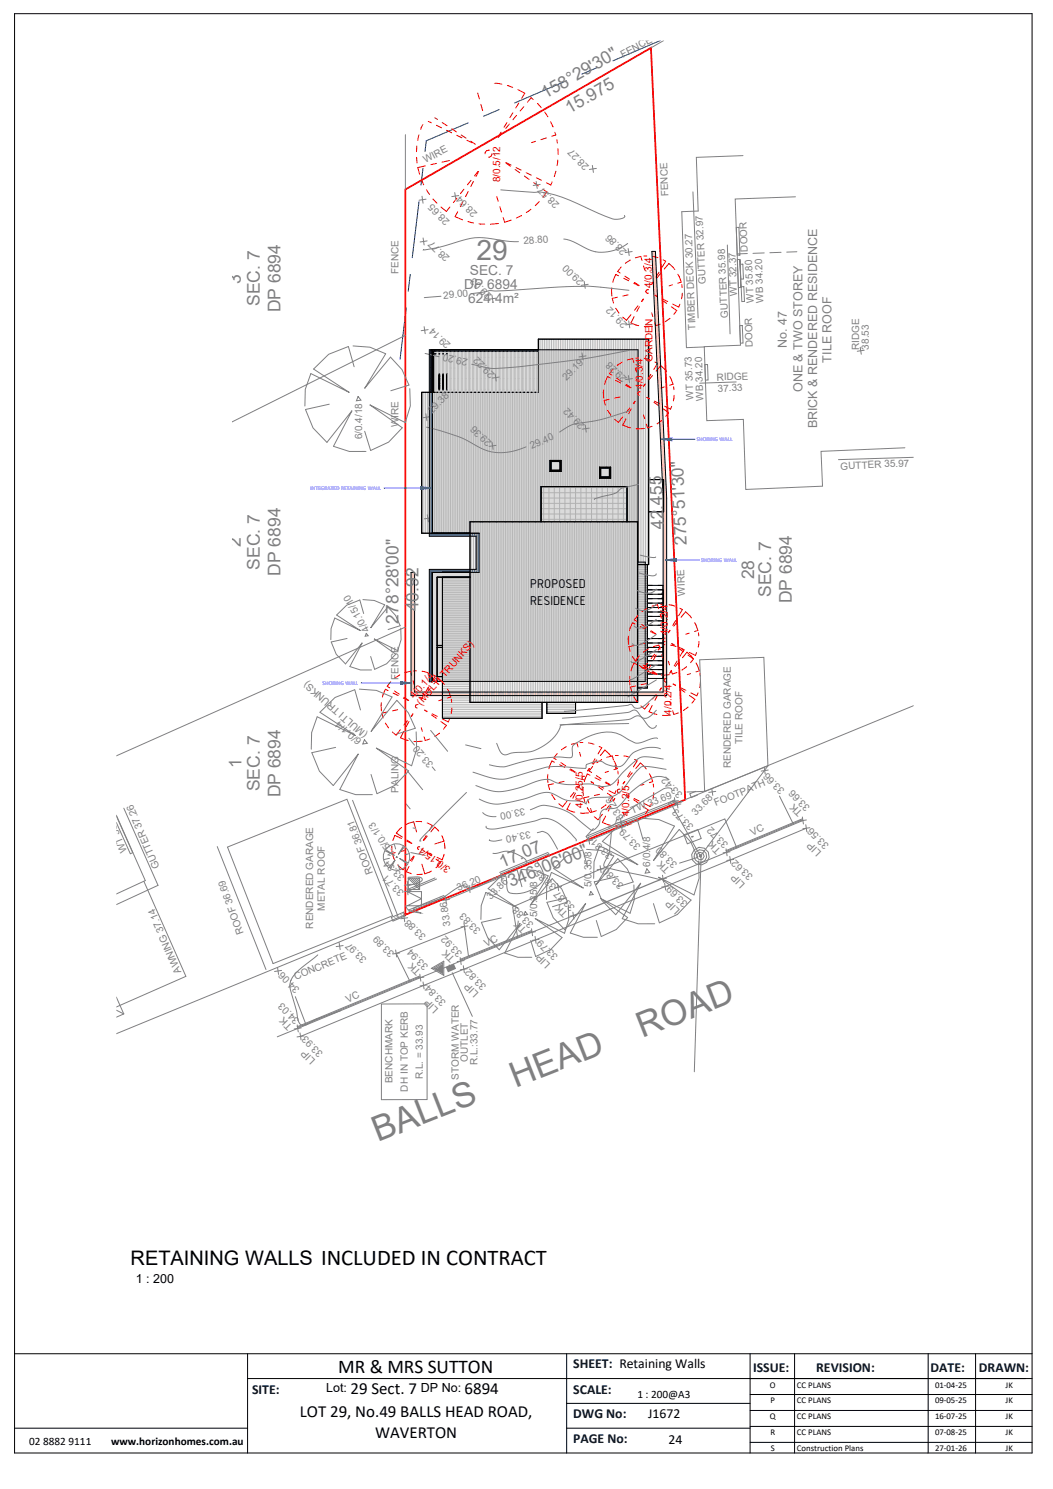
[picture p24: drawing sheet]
<svg xmlns="http://www.w3.org/2000/svg" width="297mm" height="420mm" viewBox="0 0 297 420" stroke-linecap="round" stroke-linejoin="round" font-family="sans-serif">
<defs><g id="words">
<g font-size="9.9" fill="#808080">
<text x="181.1" y="292.8" transform="rotate(-21 181.1 292.8)">ROAD</text>
<text x="145.4" y="306.9" transform="rotate(-21 145.4 306.9)">HEAD</text>
<text x="106.5" y="322.2" transform="rotate(-21 106.5 322.2)">BALLS</text>
</g>
<text font-size="7.9" fill="#808080" x="134.4" y="73.3">29</text>
<text font-size="6.3" x="90.5" y="356.9">INCLUDED IN CONTRACT</text>
<text font-size="5.6" x="36.8" y="356.9">RETAINING WALLS</text>
<text font-size="5.5" x="95.4" y="387.3">MR &amp; MRS SUTTON</text>
<g font-size="4.9" fill="#808080">
<text x="153.8" y="28" transform="rotate(-30 153.8 28)">158°29'30&quot;</text>
<text x="160.6" y="32.1" transform="rotate(-30 160.6 32.1)">15.975</text>
<text x="68" y="80.1" transform="rotate(-90 68 80.1)">3</text>
<text x="73.3" y="86.4" transform="rotate(-90 73.3 86.4)">SEC. 7</text>
<text x="79.1" y="88.1" transform="rotate(-90 79.1 88.1)">DP 6894</text>
<text x="187.3" y="149.2" transform="rotate(-93 187.3 149.2)">42.455</text>
<text x="68" y="154.4" transform="rotate(-90 68 154.4)">2</text>
<text x="193.8" y="153.8" transform="rotate(-93 193.8 153.8)">275°51'30&quot;</text>
<text x="73.3" y="160.7" transform="rotate(-90 73.3 160.7)">SEC. 7</text>
<text x="79.1" y="162.4" transform="rotate(-90 79.1 162.4)">DP 6894</text>
<text x="212.7" y="163.4" transform="rotate(-90 212.7 163.4)">28</text>
<text x="118.1" y="172.5" transform="rotate(-90 118.1 172.5)">40.92</text>
<text x="217.5" y="168.4" transform="rotate(-90 217.5 168.4)">SEC. 7</text>
<text x="223.3" y="170.2" transform="rotate(-90 223.3 170.2)">DP 6894</text>
<text x="112.4" y="175.9" transform="rotate(-90 112.4 175.9)">278°28'00&quot;</text>
<text x="68.1" y="216.8" transform="rotate(-90 68.1 216.8)">1</text>
<text x="73.3" y="223.2" transform="rotate(-90 73.3 223.2)">SEC. 7</text>
<text x="79.1" y="224.9" transform="rotate(-90 79.1 224.9)">DP 6894</text>
<text x="141.6" y="244.7" transform="rotate(-22 141.6 244.7)">17.07</text>
<text x="144.1" y="250.3" transform="rotate(-22 144.1 250.3)">346°06'00&quot;</text>
</g>
<g font-size="4.8">
<text x="98.9" y="393.2">29 Sect. 7</text>
<text x="131.1" y="393.2">6894</text>
<text x="84.6" y="399.7">LOT 29, No.49 BALLS HEAD ROAD,</text>
<text x="105.8" y="405.5">WAVERTON</text>
</g>
<g font-size="3.9" fill="#808080">
<text x="132.5" y="77.7">SEC. 7</text>
<text x="131" y="81.6">DP 6894</text>
<text x="132.1" y="85.5">624.4m²</text>
</g>
<g font-size="3.9">
<text x="149.5" y="165.8">PROPOSED</text>
<text x="149.5" y="170.6">RESIDENCE</text>
<text x="182.8" y="400.1">J1672</text>
<text x="188.6" y="407.3">24</text>
</g>
<g font-size="3.9" fill="#00182c">
<text x="161.7" y="385.8">SHEET: Retaining Walls</text>
<text x="212.4" y="387">ISSUE:</text>
<text x="230.2" y="387">REVISION:</text>
<text x="262.5" y="387">DATE:</text>
<text x="276.1" y="387">DRAWN:</text>
<text x="71.1" y="393.2">SITE:</text>
<text x="161.7" y="393.3">SCALE:</text>
<text x="161.7" y="400.1">DWG No:</text>
<text x="161.7" y="407">PAGE No:</text>
</g>
<g font-size="3.5" fill="#808080">
<text x="221.9" y="98.2" transform="rotate(-90 221.9 98.2)">No. 47</text>
<text x="234.5" y="102.3" transform="rotate(-90 234.5 102.3)">TILE ROOF</text>
<text x="226.4" y="110.6" transform="rotate(-90 226.4 110.6)">ONE &amp; TWO STOREY</text>
<text x="230.5" y="120.9" transform="rotate(-90 230.5 120.9)">BRICK &amp; RENDERED RESIDENCE</text>
</g>
<g font-size="3.5">
<text x="38.3" y="361.9">1 : 200</text>
<text x="92" y="392.7">Lot:</text>
<text x="118.7" y="392.7">DP No:</text>
</g>
<g font-size="3.2">
<text x="179.8" y="394.2">1 : 200@A3</text>
<text x="8.3" y="407.5">02 8882 9111</text>
<text x="31.3" y="407.5">www.horizonhomes.com.au</text>
</g>
<g font-size="2.8" fill="#808080">
<text x="175.7" y="16.3" transform="rotate(-28 175.7 16.3)">FENCE</text>
<text x="120" y="46.1" transform="rotate(-28 120 46.1)">WIRE</text>
<text x="166.3" y="46.9" transform="rotate(-135 166.3 46.9)">28.27</text>
<text x="157.9" y="57.4" transform="rotate(-135 157.9 57.4)">28.57</text>
<text x="188.6" y="55.4" transform="rotate(-93 188.6 55.4)">FENCE</text>
<text x="126.9" y="62.2" transform="rotate(-135 126.9 62.2)">28.65</text>
<text x="134.8" y="60" transform="rotate(-135 134.8 60)">28.64</text>
<text x="147.7" y="68.9" transform="rotate(-5 147.7 68.9)">28.80</text>
<text x="176.9" y="70.9" transform="rotate(-135 176.9 70.9)">28.86</text>
<text x="210.9" y="71" transform="rotate(-92 210.9 71)">DOOR</text>
<text x="112.4" y="77.2" transform="rotate(-90 112.4 77.2)">FENCE</text>
<text x="127" y="72.6" transform="rotate(-135 127 72.6)">28.77</text>
<text x="138.8" y="83.3" transform="rotate(-135 138.8 83.3)">29.03</text>
<text x="164.8" y="79.4" transform="rotate(-135 164.8 79.4)">29.00</text>
<text x="199.1" y="80.1" transform="rotate(-93 199.1 80.1)">GUTTER 32.97</text>
<text x="208" y="83.4" transform="rotate(-92 208 83.4)">WT 32.37</text>
<text x="125.1" y="84.2" transform="rotate(-5 125.1 84.2)">29.00</text>
<text x="205.3" y="89.6" transform="rotate(-93 205.3 89.6)">GUTTER 35.98</text>
<text x="212.6" y="85.4" transform="rotate(-92 212.6 85.4)">WT 35.80</text>
<text x="215.4" y="85.3" transform="rotate(-92 215.4 85.3)">WB 34.20</text>
<text x="177.1" y="91.3" transform="rotate(-135 177.1 91.3)">29.12</text>
<text x="196.2" y="93" transform="rotate(-92 196.2 93)">TIMBER DECK 30.27</text>
<text x="127.2" y="97.2" transform="rotate(-135 127.2 97.2)">29.14</text>
<text x="132" y="101.2" transform="rotate(-168 132 101.2)">29.20</text>
<text x="212.4" y="98" transform="rotate(-92 212.4 98)">DOOR</text>
<text x="242.4" y="98.7" transform="rotate(-90 242.4 98.7)">RIDGE</text>
<text x="245" y="98.6" transform="rotate(-90 245 98.6)">38.53</text>
<text x="139.7" y="105.5" transform="rotate(-135 139.7 105.5)">29.22</text>
<text x="159.7" y="107.5" transform="rotate(-45 159.7 107.5)">29.19</text>
<text x="177" y="106.7" transform="rotate(-135 177 106.7)">29.28</text>
<text x="202.2" y="107.4" transform="rotate(-2 202.2 107.4)">RIDGE</text>
<text x="195.6" y="112.7" transform="rotate(-92 195.6 112.7)">WT 35.73</text>
<text x="198.5" y="113" transform="rotate(-92 198.5 113)">WB 34.20</text>
<text x="202.5" y="110.6" transform="rotate(-2 202.5 110.6)">37.33</text>
<text x="121.9" y="116.8" transform="rotate(-45 121.9 116.8)">29.38</text>
<text x="165.1" y="119.9" transform="rotate(-135 165.1 119.9)">29.42</text>
<text x="102.1" y="124" transform="rotate(-90 102.1 124)">6/0.4/18</text>
<text x="112.4" y="120.6" transform="rotate(-90 112.4 120.6)">WIRE</text>
<text x="138.8" y="124.8" transform="rotate(-135 138.8 124.8)">29.36</text>
<text x="150" y="126.7" transform="rotate(-24 150 126.7)">29.40</text>
<text x="237.1" y="132.4" transform="rotate(-3 237.1 132.4)">GUTTER 35.97</text>
<text x="193.3" y="168" transform="rotate(-93 193.3 168)">WIRE</text>
<text x="104.3" y="177.7" transform="rotate(-120 104.3 177.7)">4/0.15/10</text>
<text x="112.4" y="191.8" transform="rotate(-90 112.4 191.8)">FENCE</text>
<text x="102.1" y="208.9" transform="rotate(-139 102.1 208.9)">6/0.1/4</text>
<text x="103.8" y="206.9" transform="rotate(-139 103.8 206.9)">(MULTI TRUNKS)</text>
<text x="209.4" y="209.8" transform="rotate(-90 209.4 209.8)">TILE ROOF</text>
<text x="122.4" y="215.4" transform="rotate(-131 122.4 215.4)">33.20</text>
<text x="206.2" y="216.6" transform="rotate(-90 206.2 216.6)">RENDERED GARAGE</text>
<text x="112.4" y="223.5" transform="rotate(-90 112.4 223.5)">PALING</text>
<text x="147.9" y="228" transform="rotate(170 147.9 228)">33.00</text>
<text x="192.7" y="224" transform="rotate(-135 192.7 224)">33.42</text>
<text x="201.9" y="227.4" transform="rotate(-23 201.9 227.4)">FOOTPATH</text>
<text x="221.4" y="222.7" transform="rotate(-135 221.4 222.7)">33.66</text>
<text x="228.6" y="227.5" transform="rotate(-135 228.6 227.5)">33.66</text>
<text x="176" y="230.8" transform="rotate(-120 176 230.8)">33.26</text>
<text x="178.4" y="229.5" transform="rotate(-22 178.4 229.5)">TW 33.69</text>
<text x="195.8" y="233" transform="rotate(-135 195.8 233)">33.73</text>
<text x="196.2" y="230.2" transform="rotate(-45 196.2 230.2)">33.68</text>
<text x="226.6" y="229.1" transform="rotate(-135 226.6 229.1)">TK</text>
<text x="149.5" y="234.5" transform="rotate(170 149.5 234.5)">33.40</text>
<text x="180.9" y="238.7" transform="rotate(-135 180.9 238.7)">33.79</text>
<text x="203.5" y="239.6" transform="rotate(-135 203.5 239.6)">TK</text>
<text x="205.6" y="238.1" transform="rotate(-135 205.6 238.1)">33.72</text>
<text x="212.3" y="235.9" transform="rotate(-27 212.3 235.9)">VC</text>
<text x="233.9" y="238.3" transform="rotate(-135 233.9 238.3)">33.56</text>
<text x="35.9" y="240.1" transform="rotate(-113 35.9 240.1)">WT 36.74</text>
<text x="45.1" y="244.6" transform="rotate(-113 45.1 244.6)">GUTTER 37.26</text>
<text x="111.5" y="241" transform="rotate(-124 111.5 241)">1.5/0.1/3</text>
<text x="172.9" y="241.3" transform="rotate(-135 172.9 241.3)">33.81</text>
<text x="183.3" y="244.5" transform="rotate(-90 183.3 244.5)">6/0.4/8</text>
<text x="189.1" y="245.1" transform="rotate(-135 189.1 245.1)">TK</text>
<text x="191.2" y="243.6" transform="rotate(-135 191.2 243.6)">33.80</text>
<text x="231.8" y="240.3" transform="rotate(-135 231.8 240.3)">LIP</text>
<text x="105.2" y="246.2" transform="rotate(-110 105.2 246.2)">ROOF 36.81</text>
<text x="114.1" y="251.5" transform="rotate(-135 114.1 251.5)">33.71</text>
<text x="114.3" y="247.5" transform="rotate(-135 114.3 247.5)">33.34</text>
<text x="129.3" y="251.4" transform="rotate(-23 129.3 251.4)">36.20</text>
<text x="157" y="250" transform="rotate(-135 157 250)">33.85</text>
<text x="166.8" y="250.2" transform="rotate(-90 166.8 250.2)">5/0.35/8</text>
<text x="176.1" y="249.6" transform="rotate(-135 176.1 249.6)">33.80</text>
<text x="210.3" y="249.2" transform="rotate(-135 210.3 249.2)">LIP</text>
<text x="212.5" y="247.2" transform="rotate(-135 212.5 247.2)">33.62</text>
<text x="91.6" y="256.9" transform="rotate(-90 91.6 256.9)">METAL ROOF</text>
<text x="138.5" y="253.9" transform="rotate(-45 138.5 253.9)">33.86</text>
<text x="160.3" y="257.5" transform="rotate(-135 160.3 257.5)">TK</text>
<text x="162.4" y="255.9" transform="rotate(-135 162.4 255.9)">33.87</text>
<text x="191.9" y="256.7" transform="rotate(-135 191.9 256.7)">LIP</text>
<text x="194.1" y="254.7" transform="rotate(-135 194.1 254.7)">33.69</text>
<text x="68.8" y="263.1" transform="rotate(-110 68.8 263.1)">ROOF 36.69</text>
<text x="88.3" y="262" transform="rotate(-90 88.3 262)">RENDERED GARAGE</text>
<text x="127.1" y="261.2" transform="rotate(-98 127.1 261.2)">33.86</text>
<text x="135.7" y="262.2" transform="rotate(-135 135.7 262.2)">33.83</text>
<text x="148.6" y="262.2" transform="rotate(-135 148.6 262.2)">TK</text>
<text x="150.7" y="260.6" transform="rotate(-135 150.7 260.6)">33.88</text>
<text x="151.5" y="258.7" transform="rotate(-90 151.5 258.7)">5/0.35/8</text>
<text x="4.7" y="268" transform="rotate(-113 4.7 268)">RIDGE</text>
<text x="7.1" y="267" transform="rotate(-113 7.1 267)">40.34</text>
<text x="111.4" y="268.7" transform="rotate(-135 111.4 268.7)">33.89</text>
<text x="120.2" y="264.1" transform="rotate(-135 120.2 264.1)">33.88</text>
<text x="130.6" y="268.8" transform="rotate(-135 130.6 268.8)">33.92</text>
<text x="137.1" y="267" transform="rotate(-25 137.1 267)">VC</text>
<text x="157.6" y="269.8" transform="rotate(-135 157.6 269.8)">33.79</text>
<text x="51.2" y="274" transform="rotate(-113 51.2 274)">AWNING 37.14</text>
<text x="103.6" y="270.6" transform="rotate(-135 103.6 270.6)">33.97</text>
<text x="118.9" y="273.9" transform="rotate(-135 118.9 273.9)">TK</text>
<text x="121" y="272.3" transform="rotate(-135 121 272.3)">33.94</text>
<text x="128.5" y="270.3" transform="rotate(-135 128.5 270.3)">TK</text>
<text x="155.4" y="271.8" transform="rotate(-135 155.4 271.8)">LIP</text>
<text x="83.4" y="276.5" transform="rotate(-23 83.4 276.5)">CONCRETE</text>
<text x="84.7" y="278.9" transform="rotate(-135 84.7 278.9)">34.06</text>
<text x="135.2" y="280.1" transform="rotate(-135 135.2 280.1)">LIP</text>
<text x="137.3" y="278" transform="rotate(-135 137.3 278)">33.82</text>
<text x="84.6" y="287.8" transform="rotate(-135 84.6 287.8)">34.03</text>
<text x="98.1" y="282.9" transform="rotate(-25 98.1 282.9)">VC</text>
<text x="123.8" y="284.6" transform="rotate(-135 123.8 284.6)">LIP</text>
<text x="126" y="282.6" transform="rotate(-135 126 282.6)">33.84</text>
<text x="82.6" y="289.3" transform="rotate(-135 82.6 289.3)">TK</text>
<text x="89.1" y="299" transform="rotate(-135 89.1 299)">LIP</text>
<text x="91.3" y="297" transform="rotate(-135 91.3 297)">33.93</text>
<text x="132" y="299.6" transform="rotate(-90 132 299.6)">OUTLET</text>
<text x="110.7" y="305.6" transform="rotate(-90 110.7 305.6)">BENCHMARK</text>
<text x="119.3" y="304.5" transform="rotate(-90 119.3 304.5)">R.L. = 33.93</text>
<text x="129.4" y="304.5" transform="rotate(-90 129.4 304.5)">STORM WATER</text>
<text x="134.7" y="300.5" transform="rotate(-90 134.7 300.5)">R.L.:33.77</text>
<text x="115" y="307.9" transform="rotate(-90 115 307.9)">DH IN TOP KERB</text>
</g>
<g font-size="2.8" fill="#f00">
<text x="141.1" y="51.4" transform="rotate(-90 141.1 51.4)">8/0.5/12</text>
<text x="183.9" y="81.3" transform="rotate(-90 183.9 81.3)">4/0.3/4</text>
<text x="184" y="102" transform="rotate(-90 184 102)">GARDEN</text>
<text x="181.3" y="109.7" transform="rotate(-90 181.3 109.7)">4/0.3/4</text>
<text x="188.3" y="179.2" transform="rotate(-90 188.3 179.2)">4/0.2/4</text>
<text x="116.8" y="197.2" transform="rotate(-49 116.8 197.2)">4/0.1/4</text>
<text x="118.8" y="199" transform="rotate(-49 118.8 199)">(MULTI TRUNKS)</text>
<text x="189.4" y="201.6" transform="rotate(-90 189.4 201.6)">4/0.2/4</text>
<text x="164.4" y="227.9" transform="rotate(-90 164.4 227.9)">4/0.25/5</text>
<text x="177.5" y="230.2" transform="rotate(-90 177.5 230.2)">4/0.2/5</text>
<text x="127.3" y="244.8" transform="rotate(-143 127.3 244.8)">3/0.15/4</text>
</g>
<g font-size="2.5">
<text x="217.1" y="391.4">O</text>
<text x="217.3" y="395.9">P</text>
<text x="224.8" y="391.4">CC PLANS</text>
<text x="224.8" y="395.9">CC PLANS</text>
<text x="263.7" y="391.4">01-04-25</text>
<text x="263.7" y="395.9">09-05-25</text>
<text x="283.6" y="391.4">JK</text>
<text x="283.6" y="395.9">JK</text>
<text x="217.1" y="400.3">Q</text>
<text x="224.8" y="400.3">CC PLANS</text>
<text x="263.7" y="400.3">16-07-25</text>
<text x="283.6" y="400.3">JK</text>
<text x="217.3" y="404.8">R</text>
<text x="224.8" y="404.8">CC PLANS</text>
<text x="263.7" y="404.8">07-08-25</text>
<text x="283.6" y="404.8">JK</text>
<text x="217.4" y="409.2">S</text>
<text x="224.8" y="409.2">Construction Plans</text>
<text x="263.7" y="409.2">27-01-26</text>
<text x="283.6" y="409.2">JK</text>
</g>
<g font-size="1.6" fill="#00f">
<text x="196.5" y="124.4">SHORING WALL</text>
<text x="87.5" y="138.2">INTEGRATED RETAINING WALL</text>
<text x="197.7" y="158.5">SHORING WALL</text>
<text x="91" y="193.1">SHORING WALL</text>
</g>
</g></defs>
<path d="M125.7 272.8l2.3-1 .6 1.5-2.3 1z" fill="#808080"/>
<path d="M121.9 98.7h58.1v59.9h2v33.6h-60.1v-30.7h13.2v-11.1h-13.2z" fill="#dbdbdb"/>
<path d="M183.9 70.9h1l3.1 69.6v55.7h-72.1v-34.7h1v33.7h70.1v-54.7z" fill="#ffcfb9"/>
<path d="M121.1 98.7h.8v51.7h13.2v11.1h-13.2v30.8h-.8v-31.7h13.2v-9.3h-13.2z" fill="#0080ff"/>
<g fill="none" stroke="#9f9f9f" stroke-width=".28">
<path d="M132.4 99v11.7M147.4 99v11.7M150.4 99v11.7M121.5 100.8h.4M121.5 103.8h.4M121.5 106.8h.4M121.5 109.8h.4M127 100.8h.2M127 103.8h.2M127 106.8h.2M127 109.8h.2M128.1 100.8h.2"/>
<path d="M128.1 103.8h.2M128.1 106.8h.2M128.1 109.8h.2M129.1 100.8h.2M129.1 103.8h.2M129.1 106.8h.2M129.1 109.8h.2M130.2 100.8h.2M130.2 103.8h.2M130.2 106.8h.2M130.2 109.8h.2M131.2 100.8h.3"/>
<path d="M131.2 103.8h.3M131.2 106.8h.3M131.2 109.8h.3M132.3 100.8h.2M132.3 103.8h.2M132.3 106.8h.2M132.3 109.8h.2M133.4 100.8h.2M133.4 103.8h.2M133.4 106.8h.2M133.4 109.8h.2M134.4 100.8h.3"/>
<path d="M134.4 103.8h.3M134.4 106.8h.3M134.4 109.8h.3M135.5 100.8h.2M135.5 103.8h.2M135.5 106.8h.2M135.5 109.8h.2M136.6 100.8h.2M136.6 103.8h.2M136.6 106.8h.2M136.6 109.8h.2M137.6 100.8h.3"/>
<path d="M137.6 103.8h.3M137.6 106.8h.3M137.6 109.8h.3M138.7 100.8h.2M138.7 103.8h.2M138.7 106.8h.2M138.7 109.8h.2M139.8 100.8h.2M139.8 103.8h.2M139.8 106.8h.2M139.8 109.8h.2M140.8 100.8h.3"/>
<path d="M140.8 103.8h.3M140.8 106.8h.3M140.8 109.8h.3M141.9 100.8h.2M141.9 103.8h.2M141.9 106.8h.2M141.9 109.8h.2M143 100.8h.2M143 103.8h.2M143 106.8h.2M143 109.8h.2M144 100.8h.3"/>
<path d="M144 103.8h.3M144 106.8h.3M144 109.8h.3M145.1 100.8h.2M145.1 103.8h.2M145.1 106.8h.2M145.1 109.8h.2M146.1 100.8h.3M146.1 103.8h.3M146.1 106.8h.3M146.1 109.8h.3M147.2 100.8h.2"/>
<path d="M147.2 103.8h.2M147.2 106.8h.2M147.2 109.8h.2M148.3 100.8h.2M148.3 103.8h.2M148.3 106.8h.2M148.3 109.8h.2M149.3 100.8h.3M149.3 103.8h.3M149.3 106.8h.3M149.3 109.8h.3M150.4 100.8h.2"/>
<path d="M150.4 103.8h.2M150.4 106.8h.2M150.4 109.8h.2M151.5 100.8h.2M151.5 103.8h.2M151.5 106.8h.2M151.5 109.8h.2"/>
</g>
<g fill="none" stroke="#b7b7b7" stroke-width=".28">
<path d="M152.1 95.7v102.4M152.6 95.7v102.4M153.1 95.7v41.6M153.6 95.7v41.6M154.1 95.7v41.6M154.6 95.7v41.6M155.1 95.7v41.6M155.6 95.7v34.2M156.1 95.7v34.2M156.6 95.7v34.2M157.1 95.7v34.2M157.6 95.7v34.2"/>
<path d="M158.1 95.7v34.2M158.6 95.7v41.6M159.1 95.7v41.6M159.6 95.7v41.6M160.1 95.7v41.6M160.6 95.7v41.6M161.1 95.7v41.6M161.6 95.7v41.6M162.1 95.7v41.6M162.6 95.7v41.6M163.1 95.7v41.6M163.6 95.7v41.6"/>
<path d="M164.1 95.7v41.6M164.6 95.7v41.6M165.1 95.7v41.6M165.6 95.7v41.6M166.1 95.7v41.6M166.6 95.7v41.6M167.1 95.7v41.6M167.6 95.7v41.6M168.1 95.7v41.6M168.6 95.7v41.6M169.1 95.7v41.6M169.6 95.7v36.1"/>
<path d="M170.1 95.7v36.1M170.6 95.7v36.1M171.1 95.7v36.1M171.6 95.7v36.1M172.1 95.7v36.1M172.6 95.7v41.6M173.1 95.7v41.6M173.6 95.7v41.6M174.1 95.7v41.6M174.6 95.7v41.6M175.1 95.7v41.6M175.6 95.7v41.6"/>
<path d="M176.1 95.7v41.6M176.6 95.7v41.6M177.1 95.7v102.4M177.6 95.7v102.4M178.1 95.7v102.4M178.6 95.7v102.4M179.1 95.7v102.4M179.6 95.7v102.4M180.1 95.7v63.6M180.6 95.7v63.6M181.1 95.7v63.6M181.6 95.7v63.6"/>
<path d="M182.1 95.7v63.6M182.6 95.7v63.6M119.1 110.7v39.7M119.6 110.7v39.7M120.1 110.7v39.7M120.6 110.7v39.7M121.1 110.7v39.7M121.6 110.7v39.7M122.1 110.7v39.7M122.6 110.7v39.7M123.1 110.7v39.7M123.6 110.7v39.7"/>
<path d="M124.1 110.7v39.7M124.6 110.7v39.7M125.1 110.7v39.7M125.6 110.7v39.7M126.1 110.7v39.7M126.6 110.7v39.7M127.1 110.7v39.7M127.6 110.7v39.7M128.1 110.7v39.7M128.6 110.7v39.7M129.1 110.7v39.7M129.6 110.7v39.7"/>
<path d="M130.1 110.7v39.7M130.6 110.7v39.7M131.1 110.7v39.7M131.6 110.7v39.7M132.1 110.7v39.7M132.6 110.7v39.7M133.1 110.7v87.4M133.6 110.7v87.4M134.1 110.7v87.4M134.6 110.7v87.4M135.1 110.7v87.4M135.6 110.7v87.4"/>
<path d="M136.1 110.7v87.4M136.6 110.7v87.4M137.1 110.7v87.4M137.6 110.7v87.4M138.1 110.7v87.4M138.6 110.7v87.4M139.1 110.7v87.4M139.6 110.7v87.4M140.1 110.7v87.4M140.6 110.7v87.4M141.1 110.7v87.4M141.6 110.7v87.4"/>
<path d="M142.1 110.7v87.4M142.6 110.7v87.4M143.1 110.7v87.4M143.6 110.7v87.4M144.1 110.7v87.4M144.6 110.7v87.4M145.1 110.7v87.4M145.6 110.7v87.4M146.1 110.7v87.4M146.6 110.7v87.4M147.1 110.7v87.4M147.6 110.7v87.4"/>
<path d="M148.1 110.7v87.4M148.6 110.7v87.4M149.1 110.7v87.4M149.6 110.7v87.4M150.1 110.7v87.4M150.6 110.7v87.4M151.1 110.7v87.4M151.6 110.7v87.4M155.6 133v4.3M156.1 133v4.3M156.6 133v4.3M157.1 133v4.3"/>
<path d="M157.6 133v4.3M158.1 133v4.3M169.6 134.9v2.4M170.1 134.9v2.4M170.6 134.9v2.4M171.1 134.9v2.4M171.6 134.9v2.4M172.1 134.9v2.4M153.1 147.2v50.9M153.6 147.2v50.9M154.1 147.2v50.9M154.6 147.2v50.9"/>
<path d="M155.1 147.2v50.9M155.6 147.2v50.9M156.1 147.2v50.9M156.6 147.2v50.9M157.1 147.2v50.9M157.6 147.2v50.9M158.1 147.2v50.9M158.6 147.2v50.9M159.1 147.2v50.9M159.6 147.2v50.9M160.1 147.2v50.9M160.6 147.2v50.9"/>
<path d="M161.1 147.2v50.9M161.6 147.2v50.9M162.1 147.2v50.9M162.6 147.2v50.9M163.1 147.2v50.9M163.6 147.2v50.9M164.1 147.2v50.9M164.6 147.2v50.9M165.1 147.2v50.9M165.6 147.2v50.9M166.1 147.2v50.9M166.6 147.2v50.9"/>
<path d="M167.1 147.2v50.9M167.6 147.2v50.9M168.1 147.2v50.9M168.6 147.2v50.9M169.1 147.2v50.9M169.6 147.2v50.9M170.1 147.2v50.9M170.6 147.2v50.9M171.1 147.2v50.9M171.6 147.2v50.9M172.1 147.2v50.9M172.6 147.2v50.9"/>
<path d="M173.1 147.2v50.9M173.6 147.2v50.9M174.1 147.2v50.9M174.6 147.2v50.9M175.1 147.2v50.9M175.6 147.2v50.9M176.1 147.2v50.9M176.6 147.2v50.9M179.9 159.7h2.7M124.8 179.7h7.8M124.8 179.2h7.8M124.8 178.7h7.8"/>
<path d="M124.8 178.2h7.8M124.8 177.7h7.8M124.8 177.2h7.8M124.8 176.7h7.8M124.8 176.2h7.8M124.8 175.7h7.8M124.8 175.2h7.8M124.8 174.7h7.8M124.8 174.2h7.8M124.8 173.7h7.8M124.8 173.2h7.8M124.8 172.7h7.8"/>
<path d="M124.8 172.2h7.8M124.8 171.7h7.8M124.8 171.2h7.8M124.8 170.7h7.8M124.8 170.2h7.8M124.8 169.7h7.8M124.8 169.2h7.8M124.8 168.7h7.8M124.8 168.2h7.8M124.8 167.7h7.8M124.8 167.2h7.8M124.8 166.7h7.8"/>
<path d="M124.8 166.2h7.8M124.8 165.7h7.8M124.8 165.2h7.8M124.8 164.7h7.8M124.8 164.2h7.8M124.8 163.7h7.8M124.8 163.2h7.8M179.9 179.7h2.7M179.9 179.2h2.7M179.9 178.7h2.7M179.9 178.2h2.7M179.9 177.7h2.7"/>
<path d="M179.9 177.2h2.7M179.9 176.7h2.7M179.9 176.2h2.7M179.9 175.7h2.7M179.9 175.2h2.7M179.9 174.7h2.7M179.9 174.2h2.7M179.9 173.7h2.7M179.9 173.2h2.7M179.9 172.7h2.7M179.9 172.2h2.7M179.9 171.7h2.7"/>
<path d="M179.9 171.2h2.7M179.9 170.7h2.7M179.9 170.2h2.7M179.9 169.7h2.7M179.9 169.2h2.7M179.9 168.7h2.7M179.9 168.2h2.7M179.9 167.7h2.7M179.9 167.2h2.7M179.9 166.7h2.7M179.9 166.2h2.7M179.9 165.7h2.7"/>
<path d="M179.9 165.2h2.7M179.9 164.7h2.7M179.9 164.2h2.7M179.9 163.7h2.7M179.9 163.2h2.7M179.9 162.7h2.7M179.9 162.2h2.7M179.9 161.7h2.7M179.9 161.2h2.7M179.9 160.7h2.7M179.9 160.2h2.7M124.8 193.7h7.8"/>
<path d="M124.8 193.2h7.8M124.8 192.7h7.8M124.8 192.2h7.8M124.8 191.7h7.8M124.8 191.2h7.8M124.8 190.7h7.8M124.8 190.2h7.8M124.8 189.7h7.8M124.8 189.2h7.8M124.8 188.7h7.8M124.8 188.2h7.8M124.8 187.7h7.8"/>
<path d="M124.8 187.2h7.8M124.8 186.7h7.8M124.8 186.2h7.8M124.8 185.7h7.8M124.8 185.2h7.8M124.8 184.7h7.8M124.8 184.2h7.8M124.8 183.7h7.8M124.8 183.2h7.8M124.8 182.7h7.8M124.8 182.2h7.8M124.8 181.7h7.8"/>
<path d="M124.8 181.2h7.8M124.8 180.7h7.8M124.8 180.2h7.8M124.8 199.7h28.1M124.8 199.2h28.1M124.8 198.7h28.1M124.8 198.2h28.1M124.8 194.2h7.8M124.8 194.7h7.8M124.8 195.2h7.8M124.8 195.7h7.8M124.8 196.2h7.8"/>
<path d="M124.8 196.7h7.8M124.8 197.2h7.8M124.8 197.7h7.8M154.2 199.7h8.1M154.2 199.2h8.1M154.2 198.7h8.1M154.2 198.2h8.1M179.9 193.7h2.7M179.9 193.2h2.7M179.9 192.7h2.7M179.9 192.2h2.7M179.9 191.7h2.7"/>
<path d="M179.9 191.2h2.7M179.9 190.7h2.7M179.9 190.2h2.7M179.9 189.7h2.7M179.9 189.2h2.7M179.9 188.7h2.7M179.9 188.2h2.7M179.9 187.7h2.7M179.9 187.2h2.7M179.9 186.7h2.7M179.9 186.2h2.7M179.9 185.7h2.7"/>
<path d="M179.9 185.2h2.7M179.9 184.7h2.7M179.9 184.2h2.7M179.9 183.7h2.7M179.9 183.2h2.7M179.9 182.7h2.7M179.9 182.2h2.7M179.9 181.7h2.7M179.9 181.2h2.7M179.9 180.7h2.7M179.9 180.2h2.7M124.8 201.2h28.1"/>
<path d="M124.8 200.7h28.1M124.8 200.2h28.1M124.8 201.7h28.1M124.8 202.2h28.1M154.2 201.2h8.1M154.2 200.7h8.1M154.2 200.2h8.1M111 258.5l.9 .9M111.6 258.2l.9 .9M112.9 257.7l.9 .9M113.5 257.4l.7 .8"/>
</g>
<g fill="none" stroke="#b2b2b2" stroke-width=".28">
<path d="M152.6 137.5h24.3M152.6 139h24.3M153.3 137.3v9.9M154.8 137.3v9.9M156.3 137.3v9.9M157.8 137.3v9.9M159.3 137.3v9.9M160.8 137.3v9.9M162.3 137.3v9.9M163.8 137.3v9.9M165.3 137.3v9.9M166.8 137.3v9.9"/>
<path d="M168.3 137.3v9.9M169.8 137.3v9.9M171.3 137.3v9.9M172.8 137.3v9.9M174.3 137.3v9.9M175.8 137.3v9.9M152.6 140.5h24.3M152.6 142h24.3M152.6 143.5h24.3M152.6 145h24.3M152.6 146.5h24.3"/>
</g>
<g fill="none" stroke="#000" stroke-width=".28">
<path d="M183.9 70.9h1l3.1 69.6v55.7h-72.1v-34.7h1v33.7h70.1v-54.7zM121.5 98.7v12M121.9 98.7v51.7M122.3 99.8h.7M123.8 99.8h.2M124.9 99.8h.2M125.9 99.8h.3M151.8 99h-29.5v11.7M123.8 109.2h.1M123.8 109l.2 .1M123.8 108.2v.1M123.8 108l.2 .1"/>
<path d="M123.8 107.2v.1M123.8 106.2v.1M123.8 109.7h.2M123.8 108.7h.2M123.8 108.8h.2M123.8 109.6h.2M123.8 107.7h.2M123.8 107.8h.2M123.8 106.7h.2M123.8 106.8h.2M123.8 107l.2 .1M123.8 105.8h.2"/>
<path d="M123.8 106.1l.2 .1M123.8 106l.2 .1M123.8 110h.2M123.8 105.5h.2M124 109.1v.2M124 108.1v.2M124 107.1v.2M124 106.1v.2M124 107.1h.1M124 106.2h.1M124 109.3l-.2 .1M124 108.3l-.2 .1"/>
<path d="M124 107.3l-.2 .1M124 106.3l-.2 .2M124 109.3h.1M124 108.3h.1M124 107.3h.1M124 109.4l-.2 .1M124 108.4l-.2 .1M124 107.4l-.2 .1M124 106.4l-.2 .1M124 106.3h.1M124.9 109.7h.2M124.9 108.7h.2"/>
<path d="M124.9 108.8h.2M124.9 109.6h.2M124.9 109.5h.2M124.9 109.4h.2M124.9 109.2h.2M124.9 109h.2M124.9 107.7h.2M124.9 107.8h.2M124.9 108.5h.2M124.9 108.4h.2M124.9 108.3h.2M124.9 108.2h.2"/>
<path d="M124.9 108h.2M124.9 106.7h.2M124.9 106.8h.2M124.9 107.5h.2M124.9 107.4h.2M124.9 107.3h.2M124.9 107.2h.2M124.9 107h.2M124.9 105.8h.2M124.9 106.5h.2M124.9 106.3h.2M124.9 106.2h.2"/>
<path d="M124.9 106.1h.2M124.9 106h.2M124.9 110h.2M124.9 105.5h.2M125.9 109.7h.1M125.9 108.7h.1M125.9 107.7h.1M125.9 106.7h.1M125.9 105.8h.1M125.9 110h.3M125.9 105.5h.3M126 105.8v3.9"/>
<path d="M155.1 129.9h3.2v3.1h-3.2zM155.2 129.9v3M155.2 129.9h.1M155.2 129.9h3M155.2 132.9h3M155.2 132.8h.1M155.2 129.9l.1 .1M155.3 132.8h2.8M155.3 130v2.8M155.3 130h.1M155.3 130h2.8M155.3 132.8h-.1"/>
<path d="M155.3 132.7h.1M155.3 130l.2 .2M155.5 132.6l-.2 .1M155.5 132.6h2.4M155.5 130.2v2.4M155.5 130.2h2.4M157.9 132.6l.2 .1M157.9 130.2v2.4M158.1 132.7h.1M158.1 130l-.2 .2M158.1 130h.1M158.1 132.8h.1"/>
<path d="M158.1 130v2.8M158.2 132.8h.1M158.2 129.9l-.1 .1M158.2 129.9h.1M158.2 129.9v3M169.1 131.8h3.1v3.1h-3.1zM169.2 131.8h.1M169.2 134.8h2.9M169.3 134.7h2.7M169.3 131.9v2.8M169.3 131.9h2.7M169.3 131.9h.1"/>
<path d="M169.3 134.7h-.1M169.3 131.9l-.1 2.9M169.3 131.9l.2 .2M169.5 134.5l-.2 .2M169.5 134.5h2.4M169.5 132.1v2.4M169.5 132.1h2.4M171.9 134.5l.1 .2M171.9 132.1v2.4M172 131.9l-.1 .2M172 131.9h.1M172 134.7h.1"/>
<path d="M172 131.9v2.8M172.1 134.7h.1M172.1 131.8v3M172.1 131.8l-.1 .1M172.1 131.8h.1M183 135.3h4.2v9.1h-4.2M132.6 147.2h47.3v50.9h-47.3zM152.6 147.2v-9.9h24.3v9.9M179.9 159.3h3.1v-63.6h-31.2v15h-32.9v39.7h16.2v11.1h-13.2v30.8h-.8v-31.7h13.2v-9.3h-13.2v-52.6h58.9v59.9h2v33.6h-60.1M182.6 159.3v34.8h-2.7M124.8 162.8v39.8h28.1v-4.5M132.6 162.8h-9.3v29.4"/>
<path d="M182.6 176.4h4.4M182.6 165.1h4.4M182.6 175.1h4.4M182.6 173.9h4.4M182.6 172.6h4.4M182.6 171.4h4.4M182.6 170.1h4.4M182.6 168.9h4.4M182.6 167.6h4.4M182.6 166.4h4.4M186.7 167.3v.3M186.7 168.6v.3"/>
<path d="M186.7 170v.1M186.7 171.3v.1M187 166.5l.1 24.9h-4.5M187 179.9h.1M187 177.4h.1M123.3 182.6h1.5M123.3 190.9h1.5M123.3 182.1h1.5M154.2 198.1v3.1h8.1v-3.1M182.6 180.1h4.4M182.6 190.1h4.4M182.6 188.9h4.4"/>
<path d="M182.6 187.6h4.4M182.6 186.4h4.4M182.6 185.1h4.4M182.6 183.9h4.4M182.6 182.6h4.4M182.6 181.4h4.4"/>
</g>
<g fill="none" stroke="#c0c0c0" stroke-width=".28">
<path d="M123.7 99v11.7M124.8 99v11.7M125.9 99v11.7M126.9 99v11.7M128 99v11.7M129.1 99v11.7M130.1 99v11.7M134.4 99v11.7M135.4 99v11.7M136.5 99v11.7M137.6 99v11.7M138.6 99v11.7"/>
<path d="M139.7 99v11.7M140.8 99v11.7M141.8 99v11.7M145 99v11.7M146.1 99v11.7M147.2 99v11.7M148.2 99v11.7M149.3 99v11.7M150.4 99v11.7M151.4 99v11.7M151.8 99l-.1 11.7M123 110.7v-11.7h.8v11.7"/>
<path d="M124 110.7v-11.7h.9v11.7M125.1 110.7v-11.7h.8v11.7M126.2 110.7v-11.7h.8v11.7M127.2 110.7v-11.7h.9v11.7M128.3 110.7v-11.7h.8v11.7M129.3 110.7v-11.7h.9v11.7M130.4 110.7v-11.7h.8v11.7M131.5 110.7v-11.7h.8v11.7M132.5 110.7v-11.7h.9l-.1 11.7M133.6 110.7v-11.7h.8v11.7M134.7 110.7v-11.7h.8v11.7M135.7 110.7v-11.7h.9v11.7"/>
<path d="M136.8 110.7v-11.7h.8v11.7M137.9 110.7v-11.7h.8v11.7M138.9 110.7v-11.7h.9v11.7M140 110.7v-11.7h.8v11.7M141.1 110.7v-11.7h.8v11.7M142.1 110.7v-11.7h.9l-.1 11.7M143.2 110.7v-11.7h.8v11.7M144.3 110.7v-11.7h.8v11.7M145.3 110.7v-11.7h.8v11.7M146.4 110.7v-11.7h.8v11.7M147.4 110.7v-11.7h.9v11.7M148.5 110.7v-11.7h.8v11.7"/>
<path d="M149.6 110.7v-11.7h.8v11.7M150.6 110.7v-11.7h.9v11.7"/>
</g>
<g fill="none" stroke="#808080" stroke-width=".28">
<path d="M187.2 11.4l-3.6 2.1M114.3 37.9v15.6M119 55.3l.3 2M120.2 56.2l-2 .3M128.3 54.3l.3 2M129.4 55.2l-2 .3M141.2 53.6l7.5 .5a29.3 29.3 0 0 1 9.9 1.6l12.1 5.3a5.5 5.5 0 0 0 5.3 .4l.3-.3-.2-.3M151.2 51.2l.3 2M152.4 52l-2 .3M167.1 46.7l.3 1.9M168.2 47.5l-2 .3M195.4 54.1l1.5 35.6"/>
<path d="M209.6 43.9l-13.2 .5 .5 15.1-4.6 .2 1.3 38.4 5-.2M224.4 55.5l-17 .6 1.5 41.3-10.3 .4 .8 20.9 10.3-.4 .6 19.8 21.7-1-.4-9.8 23.6-1M119.3 67.1l.3 2M120.5 68l-2 .3M146.2 68.2l-3.5-.2a30.4 30.4 0 0 0-10-.8l-8.6 2.5-4.3 .8h-.4l.1-.1M159 67.4l2.8 .8a19.1 19.1 0 0 0 7 2.9 12.6 12.6 0 0 0 8.2-2.4M164.8 79.4l.3 1.9M177.2 70.1l.3 2M178.3 71l-2 .2M205.2 69.1l.7 25.1M207.7 64.2l.7-.1 .3 7.9h-.8zM208.7 73.2h-.8l.3 7.9h.8l-.3-7.9 .3 7.9"/>
<path d="M208.8 74.5h.7l.2 4.2h-.8zM210.8 71.5l-2.9 .1M215.6 71.3l-3.2 .2M220.3 71.2l-3.2 .1M224.8 71l-2.9 .1M98.2 97.8l-5.5 2.1-4.3 4.2 10.1 6.6-10.8-5.3M98.3 97.7l1.6 5.7M99.6 97.6l4.8 .3 4.4 1.9-6 9.8 7.3-8.9 3.3 3.5 1.9 4.4-5.1 1.6M114.3 94.6l-48.9 24.4M119.6 92.1l.3 2M119.9 99.7l3.9 .9M120.8 93l-2 .3"/>
<path d="M124.4 83.6l-4.7 .4M138.8 83.3l.3 1.9M139.9 84.1l-2 .3M164.2 99.5l.3 2M165.9 80.2l-2 .3M177.3 90.5l.3 2M177.4 81.9a83 83 0 0 0-17.7-1l-20 1.2a4.7 4.7 0 0 0-3.1 .3l-3.7 .4M177.4 98.8l-12.3 2.3-21.8 2.6a16.9 16.9 0 0 1-8.1-.5l-2.1-.5M178.5 91.4l-2 .2M208.6 91.9l.8-.1 .2 5h-.8zM209 80.9l.8-.1 .2 4.2-.8 .1zM242.6 97.9l.3 2"/>
<path d="M243.8 98.8l-2 .3M87.7 105.4l-1.6 4.4-.1 4.7M92.9 114l-6.7 1.5 2.1 5.2 3.9 4.1 7.1-9-5.2 10.1 4.4 1.4h4.7M101 111.8l.8 1.1-1.3 .2zM115.6 109.6l.1 4.9-1.4 4.7-10-5 9.2 6.5-3.9 4-5 2.4M120.1 116.7l.3 2M121.2 117.5l-1.9 .3M139.7 105.5l.3 2M140.8 106.4l-2 .3M165.1 119.9l.3 2M165.3 100.4l-2 .3M177.3 105.9l.2 2"/>
<path d="M177.5 115.9a53.8 53.8 0 0 1-13.6 3.4 11 11 0 0 0-6.1 2.6M178.4 106.8l-2 .3M198.8 102.8h.8l.1 4.4h-.7zM207.7 107.7l-10.4 .4M102.9 121.6l1.6 5.5M120.3 120.5a48.7 48.7 0 0 1 15.7 6.1 15.2 15.2 0 0 0 12.4-.6M138.8 124.8l.3 2M139.9 125.6l-2 .3M166.2 120.8l-2 .3M180.1 136.6l-2.4 .6a5 5 0 0 0-4 1.9l-5.4 1.4-.7 .4M257.7 129l-21.2 .7M120.5 145.2l.3 2"/>
<path d="M121.7 146.1l-2 .3M180.6 156.6l3 .6 1.4-.1M102.4 169.1l3.1 .3 3 1.2M102.6 173l-1.1-3.7-3.7 1.4-2.9 2.8 6.8 4.4-7.3-3.6-1 3-.1 3.1M103.3 178.6l.6 .7-.9 .2zM108.5 170.6l-4 6.5 4.9-5.9 2.2 2.4 1.3 2.9-3.4 1.1M113 177.2l.1 3.2-.9 3.1-6.7-3.3 6.1 4.3-2.5 2.7-3.4 1.6-1.2-3.6M114.3 176.9l-81.5 36.3M180.2 161.6l1.3 .4a5.7 5.7 0 0 0 3.5 .2l.1-.3M185.1 166.1a3.5 3.5 0 0 1-4.4 .8l-1-.3M185.1 170.4a4.4 4.4 0 0 1-5.8 1.2M185.1 174.7l-1.5 1.1a4.6 4.6 0 0 1-4.4 1.1l-.4-.3"/>
<path d="M185.1 179l-1.9 1.3a8.6 8.6 0 0 1-4.1 1.7l-.5-.1-.2-.3M97.9 180.1l-4.5 1 1.4 3.5 2.7 2.7 4.7-6-3.5 6.7M98.7 188l3 1h3.1M101.4 194.4l4.7 .3 4.5 1.9-6 9.8 7.3-8.9 3.3 3.6 1.9 4.3-5.1 1.6M185.1 183.2l-4.7 3a2.68 2.68 0 0 1-2.3 .6l-.1-.3M185.1 187.5l-6.9 4.2-.7-.2M185.1 191.8l-8 4.7M185.1 196.1a19.9 19.9 0 0 1-4.7 3.6 1.62 1.62 0 0 1-2.2-.9l-.3-.2-.8 .3-17.8 1.7M257.7 199l-64.4 26.6M94.7 210.8l-6.7 1.5 2.1 5.2 3.9 4.1 7.1-9-5.2 10.1 4.4 1.4h4.7M101.7 200.3l-1.7-5.7-5.5 2.1-4.3 4.2 10.1 6.6-10.8-5.3-1.6 4.4-.1 4.7M102.8 208.7l.8 1-1.3 .2z"/>
<path d="M115 217.5l4.2 5.2M115.3 208.2l1.6 2M117.4 206.4l.1 4.9-1.4 4.7-10-5 9.2 6.5-3.9 4-5.1 2.4-1.6-5.4M121.5 206l4.8 5.9M121.9 216.3l.8 1M131.3 210.1l4.4 1.1M177.3 204.1l-19.3 .3M185.1 200.3a5.7 5.7 0 0 1-3.2 2.3 3.5 3.5 0 0 1-2.2-1.9 1.37 1.37 0 0 0-2.1 .1l-6.1 .7-12.9 1.1M185.1 204.6a1.2 1.2 0 0 1-1 .9 1.2 1.2 0 0 1-1.2-.7l-1-1.3a2.19 2.19 0 0 0-3.7-.9l-.9 .3-1.5 .2-15.1 1.2-2.6 .4a12 12 0 0 1-9.2 7.4l-.6 .1a15.2 15.2 0 0 0-6 .7 4.5 4.5 0 0 1-2.2-3.2M185.5 208.3a7.7 7.7 0 0 0-4.4 1.1 4.4 4.4 0 0 1-4.2-1 9.5 9.5 0 0 0-10-1l-2.7 1.2-2.4 1.5a5.5 5.5 0 0 0-.4 3.1 1.06 1.06 0 0 1-1.4 .5 41.4 41.4 0 0 0-17.5 2.6l-2.4-.1-2.1-.5M186.3 211.2a8.6 8.6 0 0 0-8.7 2.2l-.8 1.1a3.5 3.5 0 0 1-4.7 1.4l-1.3-.4a4 4 0 0 0-4.5-.2l-.9 .3-.2 1.1-4.1-.2a20.1 20.1 0 0 0-11.1 1.1l-4.6 1.4a11.1 11.1 0 0 1-8.8-.1l-3.2-1.1M187.1 214.1l-2.6-.4a5.7 5.7 0 0 0-4.9 .6 44.6 44.6 0 0 0-6.7 6.7 5.8 5.8 0 0 1-5.5 .3l-3-.1a15.3 15.3 0 0 1-9.4-1.3 19.3 19.3 0 0 0-8.1 2.2 14.9 14.9 0 0 1-12.7-.5"/>
<path d="M187.9 217l-5.3-.8a2.53 2.53 0 0 0-2.9 1.2l-.7 .8a22.5 22.5 0 0 1-5.4 6.1 16 16 0 0 1-5.8 .7 2.34 2.34 0 0 0-2.5 1.8 7.7 7.7 0 0 0-4.7-.9 14 14 0 0 1-4.7-2 8.4 8.4 0 0 0-6.3 .9 36.3 36.3 0 0 1-10.5 2l-1.7-.4-2.2-1M188.7 219.9a5.3 5.3 0 0 0-6.5 .4 20.3 20.3 0 0 0-7.1 6.5 4.1 4.1 0 0 1-3.8 1.3 2.01 2.01 0 0 0-2.1 2.5 3.3 3.3 0 0 1-2.2 3.6l-2.1-1.5a18.3 18.3 0 0 0-10.3-5.4 7.9 7.9 0 0 0-5 1.1M215.5 216.4l.3 1.9M216.6 216l-19.1 25.5-7.9-14.2M216.7 217.2l-2 .3M32.8 230.2l4.6 10.3-.6 .3-4-8.8M32.8 229.9l8.2 18.5-8.2 3.8M34.9 228l9.7 21.7-11.8 5.5M61.3 238.8l13.7 34.7M64.2 238.9l33.7-13.5 12.8 32.9-33.7 13.5zM99.4 225.7l12.9 32.9M111.5 238l1.2 .1 1.1 .4-1.5 2.5 1.9-2.2 .8 .9 .5 1.1-1.3 .4"/>
<path d="M111.6 239.5l-.4-1.5-1.4 .6-1.1 1 2.6 1.7-2.8-1.4-.4 1.2v1.1M114.6 226.8l1.1 1.4M116.5 233.5l.7 .2M131.6 223.5l-12.2 12.4-1 1.2 .3 .1M136.1 229.2a4.6 4.6 0 0 0 3.8 1.1M137.1 233v.4a4.7 4.7 0 0 0 4.1 .2l9.6-2a6.5 6.5 0 0 1 7.8 1.4l3.1 2.9a1.44 1.44 0 0 1 .8 1.3M138.1 236.9l-.1 .1a5 5 0 0 0 3.6-.1M151.6 234.9a2.96 2.96 0 0 1 4 1.6l1.7 3M165.4 239.6l4 .3 3.7 1.5-4.9 8.2 6-7.4 2.7 2.9 1.7 3.7-4.3 1.3M166 236.1l.3 2M167.1 237l-1.9 .3M172.4 234.5v.6a16.3 16.3 0 0 1-2.1 8.7l.1 .6 .3 .2 15.5 3.6"/>
<path d="M175 231.8l-9.4 4M175 230.9l.3 2M175.2 232.3l.3 2M176.2 231.8l-2 .3M176.3 233.2l-1.9 .3M179.7 231l-5.5 2.2-4.3 4.1 10.1 6.6-10.9-5.3-1.5 4.5-.2 4.7M179.7 231l1.6 5.7M181 230.8l4.8 .4 4.4 1.8-5.9 9.8 7.3-8.8 3.2 3.5 2 4.3-5.1 1.7M189.5 222.8l-.1-.3a3.1 3.1 0 0 0-3.4 .7 44.4 44.4 0 0 0-10.4 7.1 1.89 1.89 0 0 1-1.7 .9 2.2 2.2 0 0 1-1.8 2l-.5 .2M190.2 225l.3 2M190.3 225.7l-1.8 1M190.4 225.7l-15.3 6.1"/>
<path d="M190.5 226.1l-24.7 10.2M190.9 225.9l.3 2M191.1 226.9l-25 10.2-.8-1.1 2.1-2.3M191.4 225.8l-2 .3M192 226.8l-1.9 .3M192.5 226.1l-1.7 .4M192.9 235.5l3.9-1.5 1 2.5-3.9 1.5zM195.1 236h.4zM196.3 223.2l-1.7 .7 .4 1.1 1.7-.7M198.7 223.2l-1.4-37.1 18.1-.7 1.2 30.6-17.9 7.2-4.9 .2M200.7 222.4l.3 2M201.9 223.2l-2 .3"/>
<path d="M204.8 239.4l.3 2M207.8 239.2l-3.4-8.2-35 14.2-24.8 10.6 1.4 8.8M219.8 224.5l4 8M226.3 231l-21.6 9M226.3 230.5l.3 1.9M226.4 231.2l-21.6 9M226.5 231.4l-39.5 16.5M227.3 232.6l.3 2M227.4 233.6l-142.6 58.7M227.4 231.3l-1.9 .3M228.4 233.5l-2 .3M40.6 248.6l11.8 26.8-19.6 8.6"/>
<path d="M109.8 242.1l-1.6 .4 .5 1.3 1 1 1.7-2.2-1.3 2.5 1.2 .3h1.1M110.4 258.8l3.5-1.5 .4 1.1-3.5 1.4zM111.9 241.6l.2 .2-.3 .1zM113.9 258l.3 2M114.3 258l-81.5 33.6M114.8 250.4l.3 2M114.9 248.6l.3 2M114.9 251.5h4v4h-4l4-2zM115 258.9l-2 .3M115.2 247.7v3.2h3.2v-3.2h-3.2l3.2 3.2M115.2 247.4h1.9a2.31 2.31 0 0 1 1.9 .4 .94 .94 0 0 1-.8 1.1l-3.2 1M115.5 241l.1 1.2-.4 1.2-2.5-1.3 2.3 1.7-1 1-1.2 .6-.5-1.4"/>
<path d="M115.7 247.7l2.7 2.6M115.9 240.5l4 .8M115.9 251.3l-2 .3M116 249.4l-2 .3M116.3 247.7l2.1 2.1M116.8 247.7l1.6 1.5M117.4 247.7l1 1M118 247.7l.4 .4M122.7 247.6l-7.7 3.3M123.1 248l-8.2 3.4M125.2 252.6l-10.1 4.1M125.4 253l-10.1 4.2"/>
<path d="M125.6 252.9l.3 1.9M126.7 253.7l-1.9 .3M132.3 249.8l.3 2M133.4 250.6l-2 .3M139 240.7h1.2a6.6 6.6 0 0 1 6.8 .9l.4 .2a2.07 2.07 0 0 1 1.2 1.5M141.3 246.4l.3 2M141.4 258.9l-5.6 1.3 1.8 4.3 3.2 3.4 5.9-7.5-4.3 8.4 3.7 1.2h3.9M141.5 247.4l-15.7 6.4M142.5 247.2l-2 .3M145.8 245.4l-4.6 1.8-3.5 3.5 8.4 5.5-9.1-4.5-1.3 3.7-.1 4M145.9 245.4l1.3 4.7M146.9 245.2l4 .3 3.7 1.6-4.9 8.1 6.1-7.3 2.7 2.9 1.6 3.6-4.3 1.4"/>
<path d="M148.1 257.1l.7 .9-1.1 .1zM151.3 242.9a6.2 6.2 0 0 1 1.8 5.5 9.7 9.7 0 0 1-9.2 3.5 1.99 1.99 0 0 1-1-2.1v-.8a2.86 2.86 0 0 0-.5-2.2 20.8 20.8 0 0 0-6.7 2.9 4.7 4.7 0 0 1-4.7 .2 5.3 5.3 0 0 0-3.7 1.7 14.7 14.7 0 0 1-6.6 3.1l-2.8 .9-1.3 .8 .4 .4 1.7 .7h-.5a5.6 5.6 0 0 1-3.4-1.3l-.3-.9M154.6 240.5l-13.7 5.6M154.7 240.9l-13.6 5.7M154.8 240.6l.1 1.1M157.3 249.2l.3 2M158.4 250.1l-2 .3M159.9 253.3l-5.6 1.2 1.8 4.4 3.2 3.3 5.9-7.4-4.3 8.4 3.7 1.2h3.9M160.3 255.3l.1 4-1.2 3.9-8.3-4.1 7.6 5.4-3.2 3.3-4.2 2-1.4-4.5M161.6 257.3l.3 2M161.7 258.3l-31.8 12.8-51.7 21.4M162.7 258.1l-2 .3"/>
<path d="M165.7 244.5l-1.4-4.8-4.6 1.8-3.5 3.5 8.4 5.5-9.1-4.4-1.3 3.7-.1 3.9M166.6 251.5l.7 .8-1.1 .2zM169.3 244.2l.3 2M170.4 245l-2 .3M174.3 247.2l-6.7 1.5 2.1 5.3 4 4 7-8.9-5.2 10 4.5 1.5h4.7M178.8 249.6l.1 4.1-1.2 3.9-8.3-4.2 7.6 5.4-3.2 3.4-4.2 2-1.4-4.6M182.4 245.1l.9 1-1.3 .2zM184.3 254.9l1.7 5.4M186.9 246.9l.3 1.9M187.5 249.1l.3 2M188 247.7l-2 .3M188.6 249.9l-2 .3"/>
<path d="M196.6 240.9l.8-.5 .9 .3 .3 .9-.5 .8-.9 .1-.7-.6zM197 242.9l.2 4.8-1.4 4.7-10.1-5 9.2 6.5-3.8 4-5.1 2.4M197.5 241.1l.4 .3-.3 .4-.4-.3zM197.8 241.2l-2 61.1M205.8 241.6l.3 1.9M205.9 240.3l-2 .3M207 242.4l-2 .3M78.3 272.9l.3 2M79.4 273.7l-2 .3M89.6 269.3l-3.2 2.6a9.7 9.7 0 0 0-4.7 5.9l.2 1.2 1.8 6.5a5.4 5.4 0 0 0 1.2 3.6 4.2 4.2 0 0 0 3.5-1.2l7.7-2.8M95.6 265.9l.3 2M96.8 266.7l-2 .3"/>
<path d="M111.6 268l.3 1.9M112.7 268.8l-2 .3M118.4 275.3l-34.6 14.3M118.4 274.8l.3 2M118.5 275.5l-34.6 14.4M119.3 277l.3 2M119.5 275.6l-1.9 .3M120.5 277.8l-2 .3M121.7 273.1l3.5-2v4zM124.2 273.2l.1-.3-.4 .3 .5 .3v-.9l-.9 .6 1.2 .7-.1-1.7-1.7 1 2 1.1-.1-2.7-2.5 1.5 2.6 1.6M126.7 272.2l.1 1M127.3 272.6l-1 .1"/>
<path d="M127.6 274.4l5.6 12.3M129.8 270.1l.3 2M130.7 272.4l.3 2M130.9 260.3l.2 2M130.9 270.9l-2 .3M131.8 273.2l-2 .3M132 261.2l-2 .3M132.1 269.7l-1.1-8.4-19.3 7.6 4 8.1M149.9 262.5l-20.2 8.1M149.9 262l.3 1.9M150 262.7l-20.2 8.2M150.9 264.1l.3 2"/>
<path d="M151.1 262.8l-2 .3M152 265l-1.9 .3M32.8 284.9l2.1 1.1M32.8 281.2l2.1 4.8M34.9 286l-2.1 .9M83.3 281.1l3 8M83.8 289.1l.3 2M84.6 291.4l.3 1.9M85 289.9l-2 .3M85.8 292.2l-2 .3M107.6 283.2h12.9v27h-12.9z"/>
<circle cx="197.5" cy="241.5" r="1.79"/>
<circle cx="197.5" cy="241.5" r="2.5"/>
</g>
<path d="M168.5 19l-4.4 1.9M186.2 11.4l-13.3 5.8M132 34.7l-11.8 5-.3 3M140.8 30.9l-4.4 1.9M159.8 22.8l-14.6 6.2M118.2 56.9l-1.9 15.8M119.3 47.5l-.6 4.7M115.7 77.4l-.6 4.7M114.6 86.9l-1.8 14.4" fill="none" stroke="#0000a0" stroke-width=".28"/>
<path d="M187 247.9l-25.3 10.4" fill="none" stroke="#808080" stroke-width=".35"/>
<path d="M114.3 53.5l69.3-40 9.7 212.1-79 32.4z" fill="none" stroke="#f00" stroke-width=".5"/>
<g fill="none" stroke="#f00" stroke-width=".28">
<path d="M118.2 38l-.4 1.6M119.3 35.1l-.7 1.4M120.7 34.2l.9 .4M122.6 33.2l.8 .5M123.1 35.3l1.4 .7M124.7 34.6l1.4 .9M126 36.8l1.4 .7M127.4 36.3l1.4 .9M128.8 38.2l1.5 .7M130.1 38.1l1.3 .9M131.7 39.6l1.4 .7M132.8 39.8l1.3 .9"/>
<path d="M134.7 26.1l.5 1.8M135.6 29.4l.5 1.8M139.4 23.4l2.1 .3M141.3 37.3l-.8 1.4M141.6 37.5l-1 1.2M143 34.6l-.8 1.3M143.1 24.1l1.5 .6M143.7 35l-1.1 1.2M144.6 31.8l-.8 1.4M145.7 32.5l-1 1.3M146.1 25.3l1.9 1-.9 1.4M146.3 29.1l-.8 1.4"/>
<path d="M147.7 30.1l-1 1.2M150.4 28.1l-.6-.5-1.1 1.2M151.1 39.9l-1.2 .3M151.6 29.2l1.1 1.2M153.7 31.6l.8 1.3M154.1 38.9l-1.5 .5M155.3 34.4l.7 1.4M156.5 37.3l.3 .8-1.2 .3M157.1 39.4l.1 1M117.5 44.4l.1 1.6M117.6 41.2l-.1 1.6M118.9 50.7l.6 1.4"/>
<path d="M120 46.8l-2.2 .5 .5 1.9M120.3 53.5l.9 1.4M122.1 56.1l1.1 1.2M123.1 46.1l-1.6 .3M126.8 45.3l-2.1 .4M126.9 58.4l-1 1.2-1.5-1.2M128.9 55.9l-1 1.2M129.1 59.7l-.7 1.4M130.6 56.9l-.8 1.4M130.9 53.4l-1 1.2M132 54l-.7 1.5M132.8 50.9l-1 1.2"/>
<path d="M133.5 51.2l-.7 1.4M134.8 48.4l-1 1.2M135 48.4l-.7 1.4M137.8 42.4h.1M137.8 42.4l-.6 .1-.4 .9M138.7 43.4l-.2 .6-.7 .3M140.1 55.5l.4 1.3M141 58.3l.5 1.5M142.7 46l1.3 .9M142.7 45.8l1.4 .8M145.3 47.8l1.3 .9M145.6 47.3l1.4 .7"/>
<path d="M147.9 49.7l1.3 .9M148.4 48.7l1.5 .7M149.7 59l-1.3 1M150.5 51.5l1.3 .9M151.3 50.1l1.4 .8M152.1 56.9l-1.1 1.1M153.1 53.4l1.1 .7-1.1 1.6M155.7 51.3l-.3 .9-1.3-.6M156.8 48.3l-.5 1.5M157.3 45.1l-.2 1.6M157.4 41.9v1.6M128.4 61.1l2.1 .9"/>
<path d="M132 62.5l1.5 .4M135.1 63.1l1.6 .1M140.6 63l-2.3 .3M141.9 61.4l.5 1.3 1.8-.6M147.1 60.8l-1.5 .7M174.4 77.8l-.7-.4-.9 2.2M175.2 75.3l-1 1.3 .7 .4M175.9 78.5l1.4 .7M176.3 77.9l1.3 .9M176.4 74.2h.1M177.7 73.4l-1.3 .8M178.8 79.9l1.4 .7"/>
<path d="M178.9 79.7l1.4 .8M179.2 72.7l1.5-.4 .4 1.2M181.5 75l.3 1.1M182.4 72.2h-.8M184 72.3l1.6 .4M184.2 79.5l-.4 .7 .5-.6M185.9 76.8l-.9 1.4M186.3 77.1l-1 1.2M187 73.3l.8 .4-1.1 1.7M187.4 75.9l1.3-1.6 1.6 1.7M191.2 77.4l.9 2.2-.9 .3M172.6 81.2v2.3"/>
<path d="M173.7 87l.9 1.3M174.1 83.8l-1.4 .4 .4 1.3M177.1 83.2l-1.4 .3M177.9 88.8l-1.2 1.5-1.1-.8M178.9 89.3l-1 1.8 2.2 .8M179.9 86.3l-1 1.2M180.3 86.5l-.7 1.4M180.9 85l.5-.6-.3 .7M182.6 82.7h.1M182.6 81.7h.1M182.6 81.7l-.3 .2-.2 .3 .2 .4 .3 .1M183.8 88.3l.3 1"/>
<path d="M184.1 92.1h-2.4M184.6 90.8l.3 1.1 1.3-.5M185.5 83.6l-.7-.3 .6 .4M186.7 84.7l1.3 .9M186.9 84.3l1.4 .8M188.9 89.8l-1.3 .9M189.3 86.5l1.6 1.1-.8 1.1M189.7 80.3l-1 .3M189.8 85.8l1.6 .8 .4-.8M192.3 80.2l.1 .9M192.4 82.7l-.2 1.6M170.3 110v2.3"/>
<path d="M171.4 106.2l-.9 2.2M171.4 106.2l.7 .4M171.4 115.8h.1M171.4 115.8l.9 1.3M171.8 112.6l-1.4 .4 .4 1.3M172.9 104.1l-1 1.3 .7 .4M173.6 107.3l1.4 .7M173.9 106.7l1.4 .9M174.1 103h.1M174.8 112l-1.4 .3M175.4 102.2l-1.3 .8M175.4 102.2h.1"/>
<path d="M175.6 117.6l-1.2 1.5-1.1-.8M176.5 108.7l1.4 .7M176.6 118.1l-1 1.8 2.2 .8M176.6 108.5l1.4 .8M177.6 115.1l-1 1.2M178 115.3l-.7 1.4M178.4 101.1l-1.5 .4M178.4 101.1l.4 1.2M178.6 113.8l.5-.6-.3 .7M179.2 103.8l.3 1.1M180.1 101h-.8M180.3 110.5h.1"/>
<path d="M180.3 110.5l-.3 .2-.2 .3 .2 .4 .3 .1M181.5 117.1l.3 1M181.7 101.1l1.6 .4M181.9 108.3l-.4 .7 .5-.6M182.3 119.6l.3 1.1 1.3-.5M183.2 112.4l-.7-.3 .6 .4M183.6 105.6l-.9 1.4M184 105.9l-1 1.2M184.4 113.5l1.3 .9M184.6 113.1l1.4 .8M184.7 102.1l.8 .4-1.1 1.7M185.1 104.7l1.3-1.6 1.6 1.7"/>
<path d="M185.4 119.5h-.1M186.6 118.6l-1.2 .9M187 115.3l1.6 1.1-.8 1.1M187.4 109.1l-1 .3M187.5 114.6l1.6 .8 .4-.8M188.9 106.2l.9 2.2-.9 .3M190 109l.1 .9M190.1 111.5l-.2 1.6M181.8 120.9h-2.4M177.3 179.4v2.4M179.2 176l-.8-.3-.8 2.2M179.9 173.6l-1 1.2 .7 .5"/>
<path d="M180.6 176.7l1.4 .8M181 176.2l1.3 .8M181.1 172.5h.1M182.4 171.6l-1.3 .9M182.4 171.6h.1M183.5 178.2l1.4 .7M183.6 177.9l1.4 .9M183.9 171l1.5-.4 .4 1.1M186.2 173.3l.3 1.1M187.1 170.5h-.8M187.4 180h.1M187.4 180l-.4 .1-.1 .4 .1 .3 .4 .2"/>
<path d="M188.7 170.6l1.6 .4M188.9 177.8l-.4 .7 .5-.7M190.6 175l-.8 1.4M191.1 175.4l-1.1 1.2M191.7 171.6l.8 .3M192.1 174.1l1.3-1.5 1.6 1.7M192.5 171.9l-1.1 1.8M194.4 178.6l-1 .3M195.9 175.6l.9 2.2-.9 .3M197 178.5l.1 .9M107.6 198.2v2.3M109.5 194.8l-.8-.4-.8 2.2"/>
<path d="M110.2 192.3l-1 1.3 .7 .4M110.9 195.5l1.4 .7M111.3 194.9l1.3 .9M111.4 191.3h.1M112.7 190.4l-1.3 .9M112.7 190.4h.1M113.8 196.9l1.4 .7M113.9 196.7l1.4 .8M115.7 189.3l-1.5 .4M115.8 189.3l.3 1.2M116.5 192l.3 1.1M117.4 189.2h-.8"/>
<path d="M117.7 198.7h.1M117.7 198.7l-.4 .2-.1 .3 .1 .4 .4 .1M119 189.3l1.6 .4M119.2 196.5l-.4 .7 .5-.6M120.9 193.8l-.8 1.4M121.4 194.1l-1.1 1.3M122 190.3l.8 .4-1.1 1.7M122.4 192.9l1.3-1.6 1.6 1.7M124.7 197.4l-1 .3M126.2 194.4l.9 2.2-.9 .3M127.3 197.3l.1 .8M127.4 199.7l-.2 1.6"/>
<path d="M177.7 190.8v2.4M178.4 185.2h.1M178.4 185.2l.9 1.3M178.8 196.6l.9 1.3M178.8 182.1l-1.4 .3 .4 1.3M179.2 193.5l-1.4 .3 .4 1.3M179.6 187.4l-.8-.3-.8 2.2M179.7 197.9h.1M180.3 185l-1 1.2 .7 .5M181 188.1l1.4 .7M181.4 187.6l1.3 .8M181.5 183.9h.1"/>
<path d="M181.9 181.4l-1.5 .4M182.3 192.8l-1.5 .3M182.7 187l-1.3 1.6-1-.9M182.8 183l-1.3 .9M182.8 183h.1M183.1 198.4l-1.3 1.6-1-.9M183.6 187.6l-.9 1.7 2.2 .8M183.9 189.6l1.4 .7M184 199l-.9 1.7 2.2 .8M184 189.3l1.4 .9M184.3 182.4l1.5-.4 .4 1.1M184.6 184.5l-1 1.3"/>
<path d="M185 195.9l-.9 1.3M185 184.7l-.7 1.5M185.5 196.1l-.8 1.5M185.6 183.3l.5-.7-.3 .7M186 194.7l.5-.7-.3 .7M186.6 184.6l.3 1.2M187.4 181h.1M187.5 181.9h-.8M187.8 192.4h.1M187.8 191.4h.1M187.8 191.4l-.4 .1-.1 .4 .1 .3 .4 .2M188.5 186.5l.3 1.1"/>
<path d="M188.8 190.3l-2.4 .1M188.9 197.9l.3 1.1M189.1 182l1.6 .3M189.3 189.1l.3 1M189.3 189.2l-.4 .7 .5-.7M190.2 181.9l-.7-.4 .6 .5M190.6 193.3l-.7-.4 .6 .5M190.9 189.7l-1.2 .4M191 186.4l-.8 1.4M191.4 182.9l1.3 1M191.5 186.8l-1.1 1.2M191.6 182.6l1.4 .7"/>
<path d="M191.8 194.3l1.4 .9M192 194l1.4 .7M192.2 183l.7 .3-1.1 1.8M192.5 185.5l1.3-1.5 1.6 1.7M193.7 188.1l-1.3 .9M194 199.5l-1.2 .9M194.1 184.8l1.5 1.1-.8 1M194.1 199.5h-.1M194.5 196.2l1.5 1.1-.8 1M194.5 184l1.6 .9 .4-.8M194.8 190l-1 .3M194.9 195.4l1.7 .9"/>
<path d="M196.3 187l.9 2.2M196.9 195.5l-.3 .8M197.1 181l-.2 1.5M197.3 189.2l-1 .3M197.4 189.9l.1 .9M197.5 192.4l-.2 1.5M108.7 204h.1M108.7 204l.9 1.3M109.1 200.9l-1.4 .3 .4 1.3M112.2 200.2l-1.5 .3M113 205.8l-1.3 1.6-1-.9M113.9 206.3l-.9 1.8 2.2 .8"/>
<path d="M114.9 203.3l-1 1.2M115.3 203.5l-.7 1.4M115.9 202l.5-.6-.3 .7M118.8 205.3l.3 1M119.1 209.1h-2.4M119.6 207.8l.4 1.1 1.2-.4M120.5 200.6l-.7-.3 .6 .5M121.7 201.7l1.3 .9M121.9 201.4l1.4 .7M124 206.8l-1.3 .9M124.4 203.5l1.5 1.1-.8 1.1M124.8 202.8l1.6 .8 .4-.8"/>
<path d="M154.5 218.4v2.3M156.4 215l-.8-.3-.8 2.1M157.2 212.6l-1 1.2 .7 .5M157.8 215.7l1.5 .7M158.2 215.1l1.4 .9M158.4 211.5h-.1M159.7 210.6l-1.3 .9M159.7 210.6h.1M160.7 217.1l1.5 .7M160.9 216.9l1.3 .9M162.7 209.6l-1.5 .4M162.7 209.6l.3 1.1"/>
<path d="M163.5 212.2l.3 1.2M164.4 209.4h-.8M164.6 219h.1M164.6 219l-.3 .1-.2 .4 .2 .3 .3 .2M166 209.6l1.5 .3M166.2 216.8l-.4 .6 .5-.6M166.4 218.7l-.8-.4-.8 2.2M167.2 216.2l-1 1.3 .7 .4M167.8 214l-.8 1.4M167.8 219.4l1.5 .7M168.2 218.8l1.3 .9M168.3 214.3l-1 1.3"/>
<path d="M168.3 215.1h.1M169 210.5l.7 .4-1 1.8M169.3 213.1l1.3-1.6 1.7 1.8M169.7 214.3l-1.4 .8M169.7 214.3h.1M171.2 213.6l1.5-.4 .3 1.1M171.6 217.6l-.9 .3M173.2 214.6l.9 2.2-.9 .3M173.5 215.9l.3 1.1M174.3 217.5l.1 .8M174.4 213.1h-.8M174.4 219.9l-.2 1.6"/>
<path d="M176 213.2l1.5 .4M177.8 217.7l-.8 1.3M178.3 218l-1 1.2M179 214.2l.7 .4-1 1.7M179.3 216.8l1.3-1.6 1.7 1.7M183.2 218.3l.9 2.2M189.2 201.7l-2.4 .1M189.7 200.5l.4 1 1.2-.4M192.8 200.4h.1M110.5 238.6l.1 1.6M113.2 236.5l-1.8-.9-.6 1.5M113.3 233.4l-1.5 1.6 1.7 1.1"/>
<path d="M114 239.9l-.9 .2M114.6 232.5l2.1-.7 .8 2.9M114.7 237.2l1.4 .7M114.8 237l1.4 .9M117.3 231.7l1.6 .1M118.1 238.9h.1M118.1 238.9l-.3 .1-.1 .3 .4 .3M120.2 235.7l-.8 1.3M120.5 232.2l1.4 .6-.8 1.5M120.5 235.9l-1 1.2M123.7 234.4l-1.1-1.1-1.1 1.3M124.6 235.8l.6 1.4-2.5 .9"/>
<path d="M125.3 237.8l.2 1.6M155.7 224.2l.8 1.3M156.1 221.1l-1.5 .3 .4 1.3M156.5 225.5h.1M159.1 220.4l-1.4 .3M159.9 226l-1.2 1.6-1.1-.9M160.8 226.6l-.9 1.7 2.2 .8M161.9 223.5l-1 1.3M162.3 223.7l-.7 1.4M162.9 222.3l.5-.7-.4 .7M164.5 222.1v2.3M165.7 227.8l.8 1.4"/>
<path d="M165.8 225.5l.3 1M166 229.3l-2.3 .1M166.1 224.7l-1.5 .4 .4 1.3M166.6 228.1l.3 1 1.3-.4M167.4 220.9l-.7-.4 .7 .5M168.7 221.9l1.3 .9M168.9 221.6l1.4 .7M169.1 224.1l-1.4 .3M169.9 229.7l-1.2 1.5-1.1-.8M169.9 232l2.2 .8M170.7 220.8l1.5 .7M170.8 230.2l-.9 1.8"/>
<path d="M170.9 220.5l1.3 .9M170.9 227l-1.3 1M171.3 223.7l1.5 1.1-.8 1.1M171.7 223l1.7 .9 .3-.9M171.9 227.2l-1 1.2M172.3 227.4l-.7 1.4M172.9 225.9l.5-.6-.4 .7M174.6 223.6h.1M174.6 222.6h.1M174.6 222.6l-.4 .2-.1 .3 .1 .4 .4 .1M175.8 229.1l.3 1.1M176 232.9l-2.3 .1"/>
<path d="M176.2 220.4l-.4 .7 .5-.6M176.6 231.7l.3 1.1 1.3-.5M177.4 224.5l-.7-.3 .7 .4M178.7 225.6l1.3 .9M178.9 225.2l1.4 .8M180.9 230.7l-1.3 .9M181.3 227.4l1.5 1.1-.8 1.1M181.6 221.2l-.9 .3M181.7 226.7l1.7 .8M183.7 226.7l-.3 .8M184.1 220.5l-1 .3M184.2 221.1l.1 .9"/>
<path d="M184.4 223.6l-.2 1.6M111.5 240.5l-.9 .2 .7 1.9M112.2 243.9l1.5 1.4 1-1.3M115.4 244.4l-.8 1.5 1.4 .5M116.7 241.5l-1 1.2M116.8 241.5l-.7 1.5M119 243.8l.8 2.7 1.9-.8M119.2 246.6l-1.6 .1M120.4 240.5l1.3 .9M120.4 240.4l1.4 .7M123 242.3l1.3 1-1.3 1.5M125.2 241l-.5 1.5-1.4-.7"/>
</g>
<path d="M108.4 137.7h.1" fill="none" stroke="#00f" stroke-width=".28"/>
<path d="M118.7 137.3l3 .4-3 .4z" fill="#00f"/>
<path d="M108.4 137.7h13.3M118.7 137.3l3 .4-3 .4z" fill="none" stroke="#00f" stroke-width=".28"/>
<path d="M87.5 136.6h20.4v2h-20.4z" fill="#fff"/>
<path d="M187.7 158l3-.4v.7z" fill="#00f"/>
<path d="M187.7 158l3-.4v.7zM187.7 158h9.5" fill="none" stroke="#00f" stroke-width=".28"/>
<path d="M197.7 156.9h10.4v2h-10.4z" fill="#fff"/>
<path d="M186.5 123.9l3-.4v.8z" fill="#00f"/>
<path d="M186.5 123.9l3-.4v.8zM186.5 123.9h9.5" fill="none" stroke="#00f" stroke-width=".28"/>
<path d="M196.5 122.9h10.4v1.9h-10.4z" fill="#fff"/>
<path d="M101.9 192.6h.1" fill="none" stroke="#00f" stroke-width=".28"/>
<path d="M113 192.3l3 .3-3 .4z" fill="#00f"/>
<path d="M101.9 192.6h14.1M113 192.3l3 .3-3 .4z" fill="none" stroke="#00f" stroke-width=".28"/>
<path d="M91 191.6h10.4v1.9h-10.4z" fill="#fff"/>
<g fill="none" stroke="#000" stroke-width=".28">
<path d="M4.1 3.9h287v405.9h-287zM4.1 381.8h287M69.8 381.8v28M69.8 388.8h221.3M159.8 395.8h51.8M159.8 381.8v28M211.6 381.8v28M211.6 393.3h79.5M211.6 397.8h79.5M224.1 381.8v28M261.8 381.8v28M275.2 381.8v28"/>
<path d="M4.1 402.8h65.7M159.8 402.8h51.8M211.6 406.8h79.5M211.6 402.3h79.5"/>
</g>
<g fill="#fff">
<path d="M179 391.2h15.7v3.9h-15.7z"/>
<path d="M90.5 350.8h63.8v7.8h-63.8z"/>
</g>
<use href="#words"/>
</svg>
